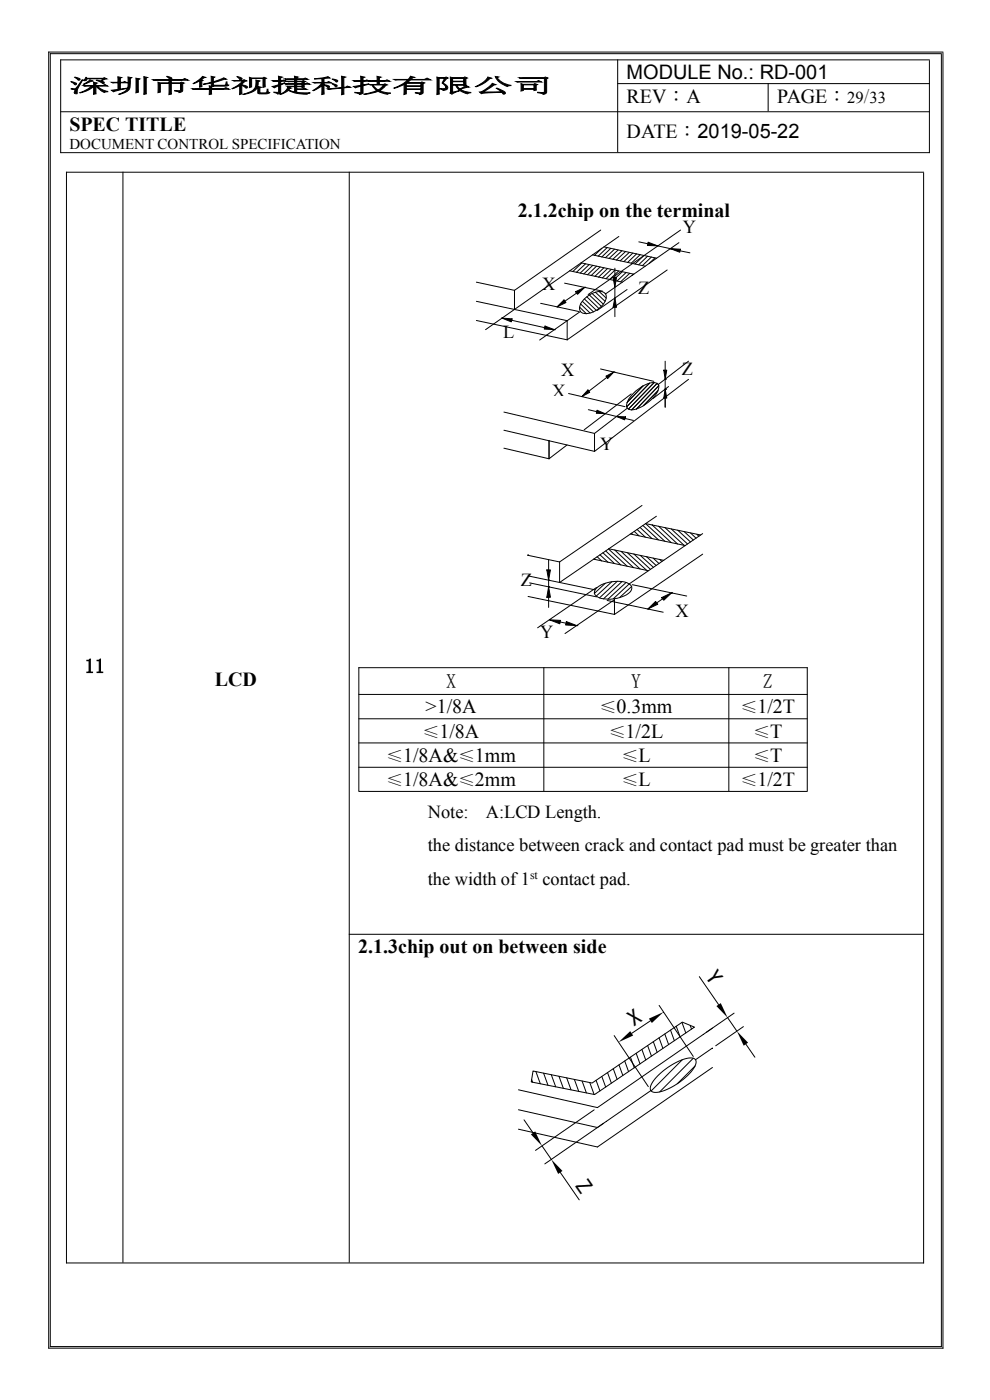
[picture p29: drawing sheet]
<svg xmlns="http://www.w3.org/2000/svg" width="210mm" height="297mm" viewBox="0 0 210 297" stroke-linecap="round" stroke-linejoin="round" font-family="sans-serif">
<defs><g id="words">
<g font-size="4.9">
<text x="149.4" y="207.3" transform="rotate(55 149.4 207.3)">Y</text>
<text x="134.5" y="217.8" transform="rotate(-34 134.5 217.8)">X</text>
<text x="121.8" y="251.5" transform="rotate(55 121.8 251.5)">Z</text>
</g>
<g font-size="4.2">
<text x="132.9" y="16.7">MODULE No.: RD-001</text>
<text x="14.7" y="19.6">深圳市华视捷科技有限公司</text>
<text x="132.9" y="21.9">REV：A</text>
<text x="164.8" y="21.9">PAGE：</text>
<text x="14.7" y="27.7">SPEC TITLE</text>
<text x="132.9" y="29.3">DATE：2019-05-22</text>
<text x="109.9" y="46">2.1.2chip on the terminal</text>
<text x="17.9" y="142.8">11</text>
<text x="45.6" y="145.5">LCD</text>
<text x="94.6" y="146">X</text>
<text x="133.9" y="146">Y</text>
<text x="161.8" y="146">Z</text>
<text x="90.3" y="151.3">&gt;1/8A</text>
<text x="130.8" y="151.3">0.3mm</text>
<text x="160.7" y="151.3">1/2T</text>
<text x="85.5" y="161.6">1/8A&amp;</text>
<text x="93.2" y="156.5">1/8A</text>
<text x="100.8" y="161.6">1mm</text>
<text x="132.7" y="156.5">1/2L</text>
<text x="135.4" y="161.6">L</text>
<text x="163.4" y="156.5">T</text>
<text x="163.4" y="161.6">T</text>
<text x="85.5" y="166.8">1/8A&amp;</text>
<text x="100.8" y="166.8">2mm</text>
<text x="135.4" y="166.8">L</text>
<text x="160.7" y="166.8">1/2T</text>
<text x="76" y="202.2">2.1.3chip out on between side</text>
</g>
<text font-size="4.2" fill="#f00" x="183.3" y="21.9">/</text>
<g font-size="3.9">
<text x="144.9" y="49.4">Y</text>
<text x="115" y="61.5">X</text>
<text x="135.3" y="62.3">Z</text>
<text x="106.8" y="71.8">L</text>
<text x="119" y="79.8">X</text>
<text x="144.6" y="79.6">Z</text>
<text x="117.1" y="84.2">X</text>
<text x="127.3" y="95.5">Y</text>
<text x="110.5" y="124.2">Z</text>
<text x="143.3" y="130.9">X</text>
<text x="114.6" y="135.3">Y</text>
<text x="90.8" y="173.6">Note:</text>
<text x="103" y="173.6">A:LCD Length.</text>
<text x="90.8" y="180.6">the distance between crack and contact pad must be greater than</text>
<text x="90.8" y="187.7">the width of1 contact pad.</text>
</g>
<g font-size="3.5">
<text x="179.7" y="21.9">29</text>
<text x="184.4" y="21.9">33</text>
<text x="127.3" y="151.3">≤</text>
<text x="157.1" y="151.3">≤</text>
<text x="82" y="161.6">≤</text>
<text x="89.7" y="156.5">≤</text>
<text x="97.2" y="161.6">≤</text>
<text x="129.2" y="156.5">≤</text>
<text x="131.9" y="161.6">≤</text>
<text x="159.9" y="156.5">≤</text>
<text x="159.9" y="161.6">≤</text>
<text x="82" y="166.8">≤</text>
<text x="97.2" y="166.8">≤</text>
<text x="131.9" y="166.8">≤</text>
<text x="157.1" y="166.8">≤</text>
</g>
<text font-size="3.2" x="14.7" y="31.5">DOCUMENT CONTROL SPECIFICATION</text>
<text font-size="2.5" x="112.4" y="186.4">st</text>
</g></defs>
<path d="M12.8 12.7h184.4M12.9 12.6v19.9M130.9 17.7h66.3M131 12.6v19.7M162.9 17.7v5.9M197.1 12.8v19.7M12.8 23.7h184.4M12.8 32.4h184.4" fill="none" stroke="#000" stroke-width=".21"/>
<path d="M97.2 47h53v26.9h-53z" fill="#fff"/>
<path d="M97.2 47h53v26.9h-53z" fill="none" stroke="#fff" stroke-width=".21"/>
<g fill="none" stroke="#000" stroke-width=".21">
<path d="M101 59.9l8.1 1.7M120.8 57.4l11.2 2.5M123.2 55.8l11.3 2.4M123.4 55.8l-1.9 1.8M124.2 56l-1.9 1.8M125 56.1l-1.9 1.9M125.6 54.1l11.3 2.4M125.8 56.3l-2 1.8M126.5 56.5l-1.9 1.8M127.3 56.6l-1.9 1.9M127.4 48.8l-18.3 12.8M127.7 52.7l-1.6 1.5"/>
<path d="M128.1 52.4l11.2 2.4M128.1 56.8l-1.9 1.8M128.8 52.5l-1.9 1.9M128.9 57l-1.9 1.8M129.6 52.7l-2 1.8M129.7 57.1l-1.9 1.9M130 58.9h.8l-.4 2zM130.3 52.9l-1.9 1.8M130.4 57.3l-1.9 1.8M130.4 56.9v2M131.1 53l-1.9 1.8M131.2 57.5l-1.9 1.8"/>
<path d="M131.3 50.2l-28.3 19.7M131.9 53.2l-1.9 1.8M132 57.7l-1.9 1.7M132.7 53.4l-1.9 1.8M132.8 57.8l-1.9 1.8M133.5 53.6l-1.9 1.7M133.6 58l-1.9 1.8M134.2 53.7l-1.9 1.8M134.4 58.2l-.4 .3M135 53.8l-1.9 1.9M135.5 51.3l8.1 1.7M135.8 54l-1.9 1.8"/>
<path d="M136.6 54.2l-1.9 1.8M137.4 54.4l-1.9 1.8M137.5 51.4l2 .8-2.2-.1zM138.2 54.5l-1.9 1.8M138.9 54.7l-1.2 1.2M139.5 52.2h.1M141.5 57.3l-21.2 14.8M142.2 52.7l2.2 .2-.2 .6zM142.2 52.7h.1M144 51.5l-15.6 10.9M144.3 53.2l2 .4M144.4 48.8l-19.6 13.7"/>
<path d="M101 63.9l19.3 4.1v4.1M101 68l19.3 4.1M106.5 67.5l2.1 .1-.1 .7zM106.5 67.5h.1M108.5 67.9l7 1.6M109.1 61.6v4.1M114.7 64.3l8.1 1.8M115.6 69.2l2 .7-2.2-.1zM116 71.1h.1M117.6 69.9h.1M118.2 65.1h.1M119.6 63.6l.5 .6-1.9 .9z"/>
<path d="M119.8 60.1l8 1.7M122.1 61.9l1.9-.9-1.5 1.4zM122.3 62.2l-2.5 1.7M122.9 65.2l1.5 1.3M123.1 66.1l-8.6 6M123.1 64.5l2.1 1.9M123.5 63.9l2.4 2.3M123.9 63.5a4.2 4.2 0 0 1 4.2-1.4 1.5 1.5 0 0 1 .1 2.1 4.7 4.7 0 0 1-4.6 2.2 1.35 1.35 0 0 1-.4-2zM124 63.4l2.5 2.4M124 61h.1M124.5 62.9l2.5 2.5M125 62.6l2.6 2.4"/>
<path d="M125.6 62.3l2.4 2.2M126.3 62l2.1 1.9M127.1 61.8l1.5 1.4M130.4 63.2l.4 2h-.8zM130.4 60.9v2.3M130.4 65.2v2M133 61.4l-6.3 4.5"/>
</g>
<path d="M130 58.9h.8l-.4 2zM137.5 51.4l2 .8-2.2-.1zM142.2 52.7l2.2 .2-.2 .6zM106.5 67.5l2.1 .1-.1 .7zM115.6 69.2l2 .7-2.2-.1zM119.6 63.6l.5 .6-1.9 .9zM122.1 61.9l1.9-.9-1.5 1.4zM130.4 63.2l.4 2h-.8z" fill="#000"/>
<path d="M101.4 73.9h47v26.1h-47z" fill="#fff"/>
<path d="M101.4 73.9h47v26.1h-47z" fill="none" stroke="#fff" stroke-width=".21"/>
<g fill="none" stroke="#000" stroke-width=".21">
<path d="M127.4 78.3l11.3 2.6M128.6 79.8l1.6-.9-1.3 1.4zM130.2 78.9h.1M140.8 78.5h.6l-.3 1.9zM141.1 76.6v1.9M146 76.6l-6.4 5M106.9 87.4l19.2 4.5M106.9 91.3l19.2 4.5M106.9 95.1l9.6 2.2M116.5 93.5v3.8M120.3 94.4l-3.8 2.9M120.6 83.5l12 2.8"/>
<path d="M123.4 84.1h.1M124.7 82.7l.4 .5-1.7 .9zM124.8 86.9l1.8 .4M126.1 91.9v3.9M126.7 87l1.7 .8-1.9-.1zM128.4 87.8h.1M128.4 87.8l2.4 .5M128.7 80.1l-3.8 2.9M130.8 88.3h.1M130.8 88.3l1.9 .1-.2 .7zM130.8 88.3l1.7 .4M132.6 88.8l1.8 .4"/>
<path d="M133.1 86.6l-7 5.3M133.9 83.6l-10 7.6M134.3 83.5a6.5 6.5 0 0 1 4.7-2.3 .94 .94 0 0 1 .6 1.5 7.8 7.8 0 0 1-5.7 4.3 1.07 1.07 0 0 1-1-.7 1.07 1.07 0 0 1 .2-1.2zM136.4 81.9l-3.4 3.5M137.8 81.3l-4.9 5M138.8 81.2l-5.5 5.6M139.4 81.3l-5.4 5.7M139.6 82.9l-3.1 3.2M139.7 81.8l-4.7 5M141.1 80.4h.1M141.1 82.5h.1M141.1 82.5l.3 2h-.6z"/>
<path d="M141.1 80.4v6M141.8 82l-3.3 2.6M146 80.5l-19.9 15.3"/>
</g>
<path d="M128.6 79.8l1.6-.9-1.3 1.4zM140.8 78.5h.6l-.3 1.9zM124.7 82.7l.4 .5-1.7 .9zM126.7 87l1.7 .8-1.9-.1zM130.8 88.3l1.9 .1-.2 .7zM141.1 82.5l.3 2h-.6z" fill="#000"/>
<path d="M97.2 105.5h61.4v30.5h-61.4z" fill="#fff"/>
<path d="M97.2 105.5h61.4v30.5h-61.4z" fill="none" stroke="#fff" stroke-width=".21"/>
<g fill="none" stroke="#000" stroke-width=".21">
<path d="M10.2 11h189.9M10.3 11v275.1M10.6 11.4h189.2M10.7 11.3v274.4M199.7 11.5v274.2M200 11.1v275M14 36.5h182M14.1 36.4v231.6M26.1 36.4v231.4M74.1 36.4v231.4M195.9 36.6v231.4M111.9 117.8h.1"/>
<path d="M112 117.8l6.7 1.4M116.4 118.7v2.2M125.9 118.6l11.6 2.5M126.1 118.5l.1 .2M126.7 118.1l.9 .9M127.3 117.7l1.7 1.6M127.9 117.3l2.4 2.2M128.5 116.9l3.2 2.9M129.1 116.5l4 3.6M129.1 116.4l11.7 2.5M130.4 116.7l4 3.7M131.7 117l4.1 3.7"/>
<path d="M133.1 117.3l4.1 3.7M133.7 113.3l11.7 2.4M133.9 113.1l.3 .3M134.5 117.5l3.5 3.3M134.5 112.7l1.1 1M135.1 112.3l1.8 1.7M135.8 111.9l2.5 2.4M135.8 117.8l2.8 2.6M136.2 107.2l-17.5 12M136.4 111.5l3.3 3M137.2 118.1l2 1.9M138.3 111.3l4.1 3.8"/>
<path d="M138.6 118.4l1.2 1.1M139.2 109.5l-20.5 14.1v-4.4M139.7 111.6l4 3.8M139.9 118.7l.5 .4M141.1 111.9l4 3.8M142.4 112.2l3.4 3.2M143.8 112.5l2.7 2.5M145.1 112.8l2 1.8M146.5 113.1l1.2 1.1M147.8 113.4l.5 .3M148.6 113.5l-11.7-2.4 4.1 3.7M149.1 117.6l-18.8 12.7"/>
<path d="M149.1 113.2l-15.6 10.7-3.4 3.1M112 126.5l18.3 3.8M112 122.2l14.2 2.9M112.4 123.7l14.1 2.9M116 120.9h.8l-.4 2.2zM116.4 123.1h.1M116.4 124.5h.1M116.4 124.5l.4 2.2h-.8zM116.4 123.1v1.4M116.4 126.7v2.2M116.5 131.5l2.4 .1-.2 .7zM116.5 131.5h.1"/>
<path d="M118.8 132l1.3 .2M120.1 131.9l2.2 .8-2.3-.1zM122.3 132.7h.1M126.5 124.8a7 7 0 0 1 6.9-.9 1.1 1.1 0 0 1 .6 1 1.1 1.1 0 0 1-.7 1 7.4 7.4 0 0 1-6.4 .8 1.08 1.08 0 0 1-.8-.9 1.08 1.08 0 0 1 .4-1zM126.5 124.6l-12.5 8.6M128.4 123.7l-2.3 2.2M128.8 127.4l11.9 2.5M129.8 123.4l-3.3 3M130.2 127.3l-10.4 7.1M130.3 127v3.3M130.9 123.3l-3.7 3.5M132 123.4l-4 3.6"/>
<path d="M132.8 123.6l-3.9 3.5M134 124.4l-2.6 2.4M134.1 124l11.6 2.4M137.4 129.2l1.7-1.6 .4 .6zM137.4 129.2h.1M140.3 126.8l2.2-1-1.7 1.5zM140.5 127l-1.2 .9M142.5 125.8h.1M76 141.6h95.3M76 147.3h95.3M76 152.5h95.3M76 157.6h95.3"/>
<path d="M76.1 141.6v26.2M115.4 141.6v26.2M154.6 141.6v26.2M171.2 141.6v26.2M76 162.8h95.3M76 167.9h95.3M74 198.2h122M130.3 219.7l7.2 10.8M138 216.6l-4 2.6M139.8 213.3l7.3 10.8M141 219.4l.8 2.2M142.2 218.5l.8 2.3"/>
<path d="M143.4 217.7l.9 2.3M144.7 216.9l.8 2.2M146.4 217.5l.3 .8M148.3 207.2l4.1 5.9M151.1 218.1l-24.4 16.9-16.7-3.8M154.3 215.9l2 2.8M155.7 214.9l-5.9 4.1M157.7 217.8l-5.9 4.1M110 235.4l16.7 3.8M111.2 237.6l1.9 2.7M112.8 229l.2 .6M113.1 227.2l12.5 2.6 19.1-13 2.6 1.1-21.2 14.3-13.4-2.7z"/>
<path d="M113.7 227.3l.9 2.6M115.3 227.7l.9 2.5M116.9 228l1 2.6M118.6 228.3l.9 2.6M120.2 228.7l.9 2.5M121.8 229l1 2.5M123.5 229.3l.9 2.6M125.1 229.7l.9 2.5M126 235.4l-12.4 8.6M126.4 229.2l.9 2.2M127.7 228.4l.8 2.2M128.9 227.5l.8 2.3"/>
<path d="M130.1 226.7l.8 2.3M131.3 225.9l.8 2.3M132.5 225.1l.8 2.2M133.7 224.3l.8 2.2M134.9 223.5l.9 2.2M136.2 222.6l.8 2.3M137.4 221.8l.8 2.3M138.1 231.4l-22.5 15.5M138.6 221l.8 2.2M139.5 228.3a12.5 12.5 0 0 1 7.1-3.9 1 1 0 0 1 1 .5 1 1 0 0 1-.1 1.2 12.9 12.9 0 0 1-8.4 5.6 1.04 1.04 0 0 1-1.1-.5 1.04 1.04 0 0 1 .2-1.2zM139.8 220.2l.8 2.2M144.7 224.8l-6.6 6.6"/>
<path d="M147.1 224.5l-7.2 7.1M147.4 226.1l-3.7 3.8M151.1 222.3l-3.6 2.5M151.1 226.5l-24.4 16.8-16.7-3.8M158.2 221.5l1.9 2.8M115 243.1l1.9 2.9M118.9 248.7l4 5.8M14 267.9h182M10.2 286h189.9M10.6 285.7h189.2"/>
</g>
<path d="M116 120.9h.8l-.4 2.2zM116.4 124.5l.4 2.2h-.8zM116.5 131.5l2.4 .1-.2 .7zM120.1 131.9l2.2 .8-2.3-.1zM137.4 129.2l1.7-1.6 .4 .6zM140.3 126.8l2.2-1-1.7 1.5zM131.2 221.1l2.5-2.3 .6 .9zM137.6 216.1l3.2-1.4-2.5 2.3zM152 213.4l.9-.6 1.4 3.1zM156.3 218.7l2.4 2.5-.9 .6zM112.6 240.6l.9-.6 1.5 3.1zM116.9 246l2.4 2.4-.9 .6z" fill="#000"/>
<use href="#words"/>
</svg>
